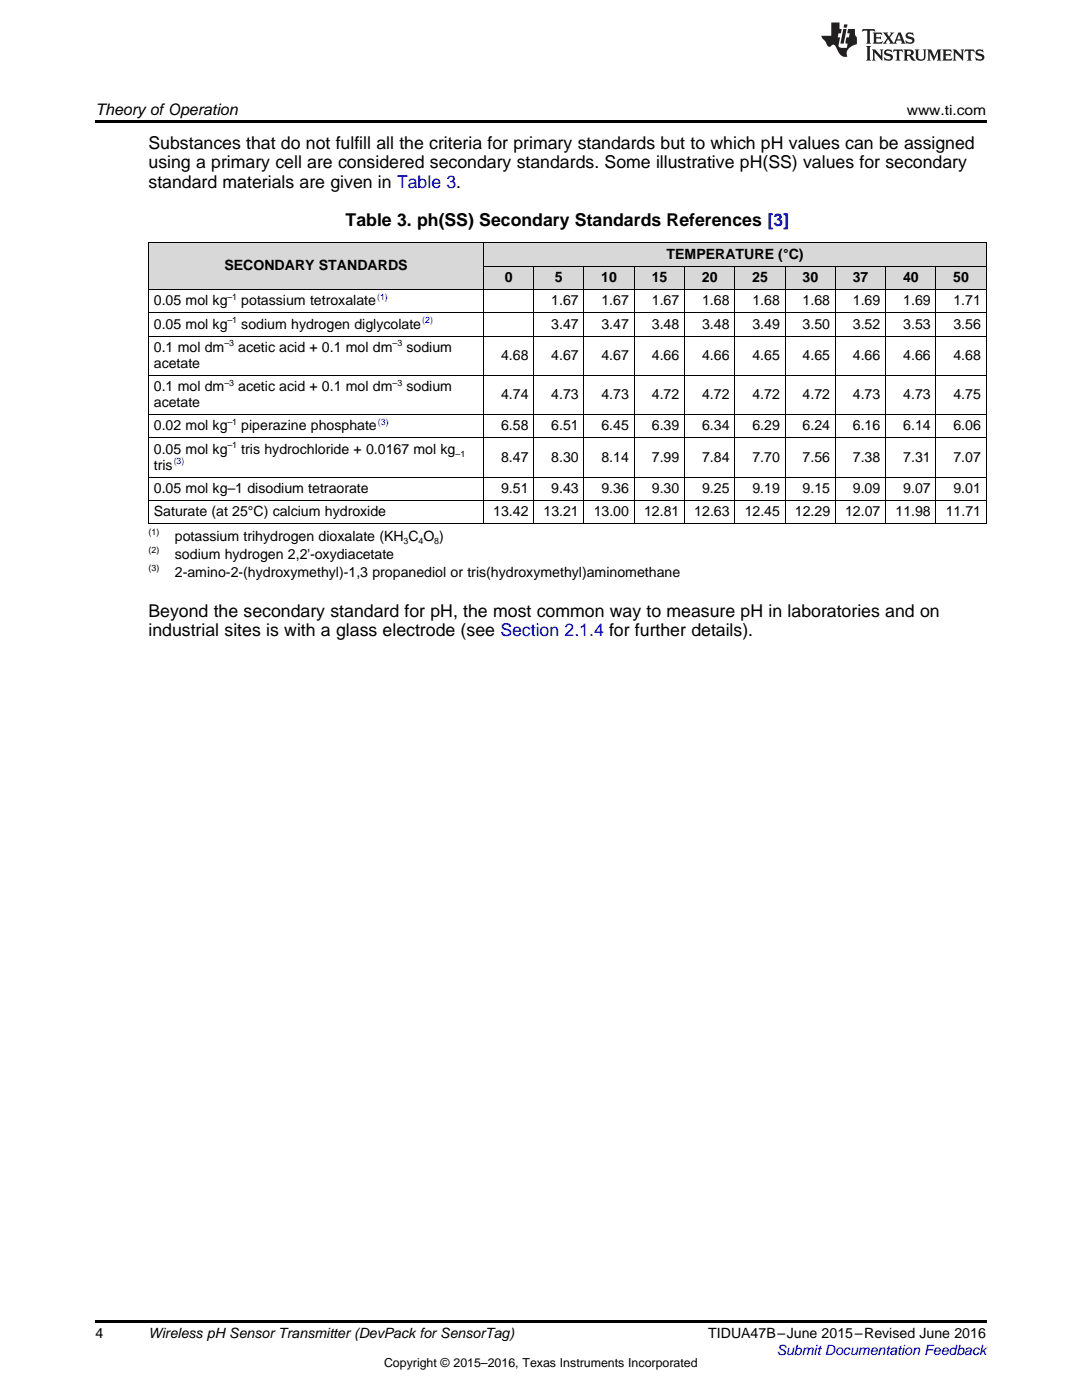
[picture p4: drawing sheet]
<svg xmlns="http://www.w3.org/2000/svg" width="216mm" height="279mm" viewBox="0 0 216 279" stroke-linecap="round" stroke-linejoin="round" font-family="sans-serif">
<defs><g id="words">
<g font-size="3.5">
<text x="29.6" y="29.7">Substances that do not fulfill all the criteria for primary standards but to which pH values can be assigned</text>
<text x="29.6" y="33.5">using a primary cell are considered secondary standards. Some illustrative pH(SS) values for secondary</text>
<text x="29.6" y="37.4">standard materials are given in Table 3.</text>
<text x="69" y="45.2">Table 3. ph(SS) Secondary Standards References [3]</text>
<text x="29.6" y="123.1">Beyond the secondary standard for pH, the most common way to measure pH in laboratories and on</text>
<text x="29.6" y="127">industrial sites is with a glass electrode (see Section 2.1.4 for further details).</text>
</g>
<text font-size="3.2" x="19" y="23">Theory ofOperation</text>
<g font-size="2.8">
<text x="180.9" y="23">www.ti.com</text>
<text x="44.8" y="53.9">SECONDARY STANDARDS</text>
<text x="133" y="51.6">TEMPERATURE (°</text>
<text x="157.4" y="51.6">C)</text>
<text x="100.7" y="56.3">0</text>
<text x="110.7" y="56.3">5</text>
<text x="120" y="56.3">10</text>
<text x="130" y="56.3">15</text>
<text x="140.1" y="56.3">20</text>
<text x="150.1" y="56.3">25</text>
<text x="160.1" y="56.3">30</text>
<text x="170.1" y="56.3">37</text>
<text x="180.2" y="56.3">40</text>
<text x="190.2" y="56.3">50</text>
<text x="30.7" y="60.9">0.05 mol kg</text>
<text x="30.7" y="65.6">0.05 mol kg</text>
<text x="48.2" y="60.9">potassium tetroxalate</text>
<text x="48.2" y="65.6">sodium hydrogen diglycolate</text>
<text x="110" y="60.9">1.67</text>
<text x="110" y="65.6">3.47</text>
<text x="120" y="60.9">1.67</text>
<text x="120" y="65.6">3.47</text>
<text x="130.1" y="60.9">1.67</text>
<text x="130.1" y="65.6">3.48</text>
<text x="140.1" y="60.9">1.68</text>
<text x="140.1" y="65.6">3.48</text>
<text x="150.1" y="60.9">1.68</text>
<text x="150.1" y="65.6">3.49</text>
<text x="160.2" y="60.9">1.68</text>
<text x="160.2" y="65.6">3.50</text>
<text x="170.2" y="60.9">1.69</text>
<text x="170.2" y="65.6">3.52</text>
<text x="180.2" y="60.9">1.69</text>
<text x="180.2" y="65.6">3.53</text>
<text x="190.3" y="60.9">1.71</text>
<text x="190.3" y="65.6">3.56</text>
<text x="30.7" y="70.2">0.1 mol dm</text>
<text x="47.5" y="70.2">acetic acid + 0.1 mol dm</text>
<text x="81.1" y="70.2">sodium</text>
<text x="100" y="71.8">4.68</text>
<text x="110" y="71.8">4.67</text>
<text x="120" y="71.8">4.67</text>
<text x="130.1" y="71.8">4.66</text>
<text x="140.1" y="71.8">4.66</text>
<text x="150.1" y="71.8">4.65</text>
<text x="160.2" y="71.8">4.65</text>
<text x="170.2" y="71.8">4.66</text>
<text x="180.2" y="71.8">4.66</text>
<text x="190.3" y="71.8">4.68</text>
<text x="30.7" y="73.4">acetate</text>
<text x="30.7" y="78.1">0.1 mol dm</text>
<text x="30.7" y="81.2">acetate</text>
<text x="47.5" y="78.1">acetic acid + 0.1 mol dm</text>
<text x="81.1" y="78.1">sodium</text>
<text x="100" y="79.7">4.74</text>
<text x="110" y="79.7">4.73</text>
<text x="120" y="79.7">4.73</text>
<text x="130.1" y="79.7">4.72</text>
<text x="140.1" y="79.7">4.72</text>
<text x="150.1" y="79.7">4.72</text>
<text x="160.2" y="79.7">4.72</text>
<text x="170.2" y="79.7">4.73</text>
<text x="180.2" y="79.7">4.73</text>
<text x="190.3" y="79.7">4.75</text>
<text x="30.7" y="85.9">0.02 mol kg</text>
<text x="48.2" y="85.9">piperazine phosphate</text>
<text x="100" y="85.9">6.58</text>
<text x="110" y="85.9">6.51</text>
<text x="120" y="85.9">6.45</text>
<text x="130.1" y="85.9">6.39</text>
<text x="140.1" y="85.9">6.34</text>
<text x="150.1" y="85.9">6.29</text>
<text x="160.2" y="85.9">6.24</text>
<text x="170.2" y="85.9">6.16</text>
<text x="180.2" y="85.9">6.14</text>
<text x="190.3" y="85.9">6.06</text>
<text x="30.7" y="90.6">0.05 mol kg</text>
<text x="30.7" y="93.7">tris</text>
<text x="48.2" y="90.6">tris hydrochloride + 0.0167 mol kg</text>
<text x="100" y="92.1">8.47</text>
<text x="110" y="92.1">8.30</text>
<text x="120" y="92.1">8.14</text>
<text x="130.1" y="92.1">7.99</text>
<text x="140.1" y="92.1">7.84</text>
<text x="150.1" y="92.1">7.70</text>
<text x="160.2" y="92.1">7.56</text>
<text x="170.2" y="92.1">7.38</text>
<text x="180.2" y="92.1">7.31</text>
<text x="190.3" y="92.1">7.07</text>
<text x="30.7" y="98.4">0.05 mol kg–1 disodium tetraorate</text>
<text x="100" y="98.4">9.51</text>
<text x="110" y="98.4">9.43</text>
<text x="120" y="98.4">9.36</text>
<text x="130.1" y="98.4">9.30</text>
<text x="140.1" y="98.4">9.25</text>
<text x="150.1" y="98.4">9.19</text>
<text x="160.2" y="98.4">9.15</text>
<text x="170.2" y="98.4">9.09</text>
<text x="180.2" y="98.4">9.07</text>
<text x="190.3" y="98.4">9.01</text>
<text x="30.7" y="103">Saturate (at 25°C) calcium hydroxide</text>
<text x="34.9" y="107.9">potassium trihydrogen dioxalate (KH C O )</text>
<text x="98.4" y="103">13.42</text>
<text x="108.4" y="103">13.21</text>
<text x="118.5" y="103">13.00</text>
<text x="128.5" y="103">12.81</text>
<text x="138.5" y="103">12.63</text>
<text x="148.6" y="103">12.45</text>
<text x="158.6" y="103">12.29</text>
<text x="168.6" y="103">12.07</text>
<text x="178.7" y="103">11.98</text>
<text x="188.7" y="103">11.71</text>
<text x="34.9" y="111.5">sodium hydrogen 2,2'-oxydiacetate</text>
<text x="34.9" y="115.1">2-amino-2-(hydroxymethyl)-1,3 propanediol or tris(hydroxymethyl)aminomethane</text>
<text x="19" y="267">4</text>
<text x="29.6" y="267.1">Wireless pH Sensor Transmitter (DevPack for SensorTag)</text>
<text x="141.3" y="267.1">TIDUA47B–June 2015–Revised June 2016</text>
</g>
<text font-size="2.8" fill="#00f" x="155" y="270.4">Submit Documentation Feedback</text>
<text font-size="2.5" x="76.6" y="272.7">Copyright © 2015–2016, Texas Instruments Incorporated</text>
<g font-size="1.8">
<text x="45.4" y="59.8">–1</text>
<text x="45.4" y="64.5">–1</text>
<text x="44.8" y="69.1">–3</text>
<text x="78.3" y="69.1">–3</text>
<text x="44.8" y="76.9">–3</text>
<text x="78.3" y="76.9">–3</text>
<text x="45.4" y="84.8">–1</text>
<text x="45.4" y="89.4">–1</text>
<text x="90.9" y="91.1">–1</text>
<text x="29.6" y="106.8">(1)</text>
<text x="29.6" y="110.4">(2)</text>
<text x="29.6" y="114">(3)</text>
<text x="80.5" y="108.5">3</text>
<text x="83.5" y="108.5">4</text>
<text x="86.6" y="108.5">8</text>
</g>
<g font-size="1.8" fill="#00f">
<text x="75.2" y="59.8">(1)</text>
<text x="84.2" y="64.5">(2)</text>
<text x="75.4" y="84.8">(3)</text>
<text x="34.7" y="92.6">(3)</text>
</g>
</g></defs>
<g fill="#d8d8d8">
<path d="M29.6 48.5h66.9v9.3h-66.9z"/>
<path d="M96.5 53.2h10v4.6h-10z"/>
<path d="M106.5 53.2h10.1v4.6h-10.1z"/>
<path d="M116.6 53.2h10v4.6h-10z"/>
<path d="M126.6 53.2h10v4.6h-10z"/>
<path d="M136.6 53.2h10.1v4.6h-10.1z"/>
<path d="M146.7 53.2h10v4.6h-10z"/>
<path d="M156.7 53.2h10v4.6h-10z"/>
<path d="M166.7 53.2h10.1v4.6h-10.1z"/>
<path d="M176.8 53.2h10v4.6h-10z"/>
<path d="M186.8 53.2h10v4.6h-10z"/>
<path d="M96.5 48.5h10v4.7h-10z"/>
<path d="M106.5 48.5h10.1v4.7h-10.1z"/>
<path d="M116.6 48.5h10v4.7h-10z"/>
<path d="M126.6 48.5h10v4.7h-10z"/>
<path d="M136.6 48.5h10.1v4.7h-10.1z"/>
<path d="M146.7 48.5h10v4.7h-10z"/>
<path d="M156.7 48.5h10v4.7h-10z"/>
<path d="M166.7 48.5h10.1v4.7h-10.1z"/>
<path d="M176.8 48.5h10v4.7h-10z"/>
<path d="M186.8 48.5h10v4.7h-10z"/>
</g>
<path d="M19 24h177.8v.6h-177.8zM19 263.5h177.8v.6h-177.8z" fill="#000"/>
<g fill="none" stroke="#000" stroke-width=".2">
<path d="M29.6 57.8h167.2M29.6 48.5h167.2M29.7 48.5v56.1M96.5 48.5v56.1M96.5 53.1h100.3M106.5 53.2v51.4M116.5 53.2v51.4M126.6 53.2v51.4M136.6 53.2v51.4M146.6 53.2v51.4M156.7 53.2v51.4M166.7 53.2v51.4"/>
<path d="M176.7 53.2v51.4M186.7 53.2v51.4M196.8 48.5v56.1M29.6 74.9h167.2M29.6 67.1h167.2M29.6 62.4h167.2M29.6 99.9h167.2M29.6 95.2h167.2M29.6 87.4h167.2M29.6 82.7h167.2M29.6 104.5h167.2"/>
</g>
<g fill="#231f20">
<path d="M172.1 5.8l-.1 .6 .5-.3h.5v.2v2.1l-.2 .3h1l-.2-.3v-2.1v-.2h.6l.4 .3-.1-.6zM174.1 6.5l.3 .4v1.5l-.3 .3h1.9l.1-.5a1.04 1.04 0 0 1-1.3 .1v-.6h.6l.4 .2v-.7l-.4 .2h-.6l.1-.6h.7l.4 .2-.1-.5zM176.1 6.5l.9 1.1-.9 1.1h.8l-.1-.2 .4-.7 .4 .7-.2 .2h1.6l-.2-.2 .1-.4h.9l.2 .4-.2 .2h.9l-.2-.3-.8-1.9h-.5l-.9 2.1-.7-1.1 .8-1h-.8l.1 .3-.3 .5-.4-.6 .2-.2zM179.4 6.9l.3 .9h-.7zM180.9 6.6a.63 .63 0 0 0-.2 .7 .63 .63 0 0 0 .6 .4l.6 .2 .1 .2a.75 .75 0 0 1-.7 .4 .75 .75 0 0 1-.6-.5l.1 .7 .2-.1a1.11 1.11 0 0 0 1.5-.5 1.13 1.13 0 0 0-1.3-.9l-.1-.3a1.04 1.04 0 0 1 1.2 .2l-.1-.6-.2 .1-.5-.1zM172.8 9.2l.3 .3v2.2l-.3 .4h1l-.2-.4v-2.2l.2-.3zM174 9.9l.2 .3v1.5l-.2 .4h.7l-.2-.4v-1.3l1.6 1.7v-1.9l.2-.3h-.7l.2 .3v.9l-1.2-1.2zM176.6 10a.62 .62 0 0 0-.2 .7 .62 .62 0 0 0 .6 .4l.6 .2 .1 .2a.76 .76 0 0 1-.7 .4 .76 .76 0 0 1-.6-.5l.1 .7 .1-.1a1.11 1.11 0 0 0 1.6-.6 1.13 1.13 0 0 0-1.3-.8l-.1-.3a1.04 1.04 0 0 1 1.2 .1l-.1-.5-.2 .1-.5-.2zM178.3 9.9l-.1 .6a.61 .61 0 0 1 .7-.3v1.5l-.2 .4h1l-.3-.4v-1.5a.63 .63 0 0 1 .8 .3l-.1-.6zM180.3 9.9l.2 .3v1.5l-.2 .4h.9l-.2-.2v-.7l.6 .2a.76 .76 0 0 0 1.1 .6l-1-.9a.58 .58 0 0 0 .6-.6 .58 .58 0 0 0-.5-.6zM181 10.2l.1-.1a.45 .45 0 0 1 .6 .1 .45 .45 0 0 1 .1 .5l-.8 .2zM182.5 9.9l.2 .2a2.17 2.17 0 0 0 .4 1.9 .99 .99 0 0 0 1.6-.7v-1.1l.2-.3h-.8l.2 .2a1.92 1.92 0 0 1-.2 1.7 .6 .6 0 0 1-.9-.5v-1.1l.2-.3zM185 9.9l.2 .3v1.5l-.2 .4h.7l-.2-.4v-1.4l.8 1.8 .8-1.8v1.4l-.2 .4h1l-.3-.4v-1.5l.3-.3h-.8l-.7 1.4-.6-1.4zM188 9.9l.2 .3v1.5l-.2 .4h1.8l.2-.6a1.04 1.04 0 0 1-1.3 .2v-.6h.6l.4 .1v-.6l-.4 .2h-.6l.1-.6h.7l.4 .2-.1-.5zM190.1 9.9l.2 .3v1.5l-.2 .4h.7l-.2-.4v-1.3l1.6 1.7v-1.9l.2-.3h-.7l.2 .3v.9l-1.1-1.2zM192.6 9.9l-.1 .6a.61 .61 0 0 1 .7-.3v1.5l-.2 .4h.9l-.2-.4v-1.5a.63 .63 0 0 1 .8 .3l-.2-.6zM194.9 10a.62 .62 0 0 0-.2 .7 .62 .62 0 0 0 .6 .4l.5 .2 .2 .2a.76 .76 0 0 1-.7 .4 .76 .76 0 0 1-.7-.5l.2 .7 .1-.1a1.11 1.11 0 0 0 1.5-.6 1.13 1.13 0 0 0-1.2-.8l-.1-.3a1.04 1.04 0 0 1 1.2 .1l-.2-.5-.2 .1-.5-.2z"/>
<path d="M165.9 4.5v2.6h-2l.1 .4 .8 .9a.91 .91 0 0 0 .9 .9 .56 .56 0 0 1 .5-.4 .56 .56 0 0 1 .5 .3l.4 .8a1.53 1.53 0 0 0 2 1.3 1.54 1.54 0 0 1 1-2.1l.9-.4-.1-1.4a1.52 1.52 0 0 1-.3-1.6h-1.4l-.2 .9h.5l-.1 .8h-.5l-.2 .9v.2l.4 .1-.1 .9a1.93 1.93 0 0 1-1.7-.3l.3-1.8h-.4l.1-.8h.5l.2-.9h-.5v-1.3zM168.3 5.8l-.6 2.9h.7l.5-2.9zM168.4 4.9l-.1 .6h.7l.1-.6z"/>
</g>
<use href="#words"/>
</svg>
